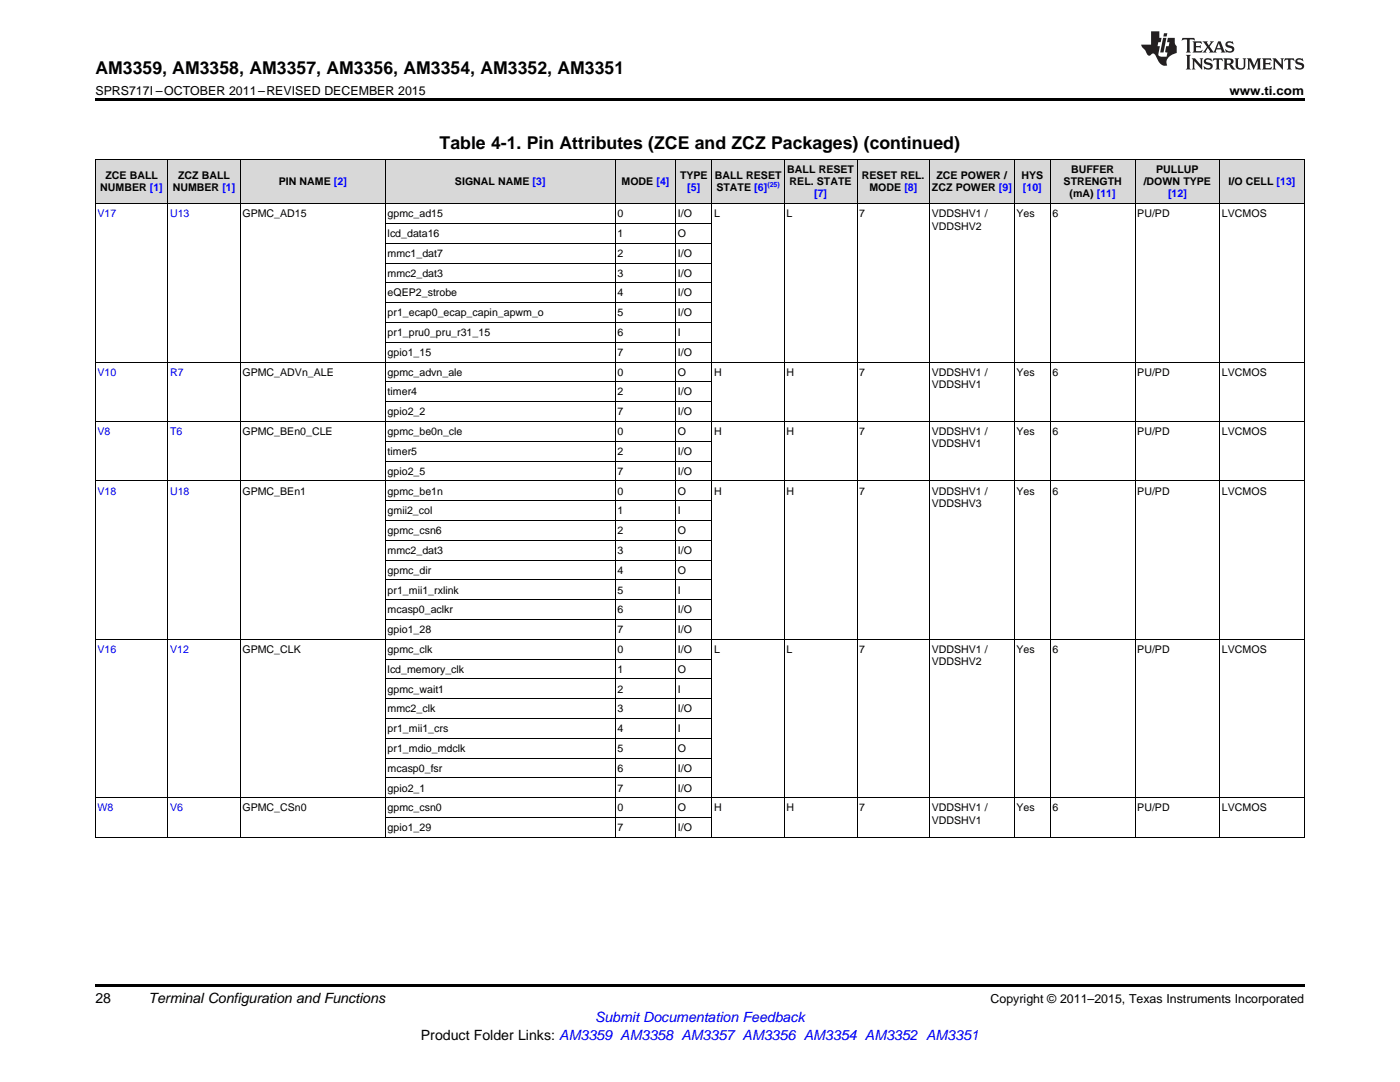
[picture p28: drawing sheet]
<svg xmlns="http://www.w3.org/2000/svg" width="279mm" height="216mm" viewBox="0 0 279 216" stroke-linecap="round" stroke-linejoin="round" font-family="sans-serif">
<defs><g id="words">
<g font-size="3.5">
<text x="19" y="14.8">AM3359, AM3358, AM3357, AM3356, AM3354, AM3352, AM3351</text>
<text x="87.7" y="29.7">Table 4-1. Pin Attributes (ZCE and ZCZ Packages) (continued)</text>
</g>
<g font-size="2.8">
<text x="19" y="200.1">28</text>
<text x="29.6" y="200.1">Terminal Configuration and Functions</text>
<text x="84" y="207.4">Product Folder Links: AM3359 AM3358 AM3357 AM3356 AM3354 AM3352 AM3351</text>
</g>
<text font-size="2.8" fill="#00f" x="118.7" y="203.9">Submit Documentation Feedback</text>
<g font-size="2.5">
<text x="19" y="19">SPRS717I –OCTOBER 2011–REVISED DECEMBER 2015</text>
<text x="245.4" y="19">www.ti.com</text>
<text x="197.7" y="200.1">Copyright © 2011–2015, Texas Instruments Incorporated</text>
</g>
<g font-size="2.1">
<text x="21" y="35.7">ZCE BALL</text>
<text x="35.5" y="35.7">ZCZ BALL</text>
<text x="135.7" y="35.7">TYPE</text>
<text x="142.7" y="35.7">BALL RESET</text>
<text x="157.1" y="34.5">BALL RESET</text>
<text x="172" y="35.7">RESET REL.</text>
<text x="186.9" y="35.7">ZCE POWER /</text>
<text x="203.8" y="35.7">HYS</text>
<text x="213.8" y="34.5">BUFFER</text>
<text x="230.8" y="34.5">PULLUP</text>
<text x="20" y="38.2">NUMBER [1]</text>
<text x="34.5" y="38.2">NUMBER [1]</text>
<text x="55.6" y="36.9">PIN NAME [2]</text>
<text x="90.8" y="36.9">SIGNAL NAME [3]</text>
<text x="124" y="36.9">MODE [4]</text>
<text x="143" y="38.2">STATE [6]</text>
<text x="157.6" y="36.9">REL. STATE</text>
<text x="173.5" y="38.2">MODE [8]</text>
<text x="186" y="38.2">ZCZ POWER [9]</text>
<text x="212.3" y="36.9">STRENGTH</text>
<text x="213.5" y="39.4">(mA) [11]</text>
<text x="228.2" y="36.9">/DOWN TYPE</text>
<text x="245.2" y="36.9">I/O CELL [13]</text>
<text x="48.4" y="43.4">GPMC_AD15</text>
<text x="77.4" y="43.4">gpmc_ad15</text>
<text x="77.4" y="47.3">lcd_data16</text>
<text x="123.2" y="43.4">0</text>
<text x="123.2" y="47.3">1</text>
<text x="135.3" y="43.4">I/O</text>
<text x="135.3" y="47.3">O</text>
<text x="142.5" y="43.4">L</text>
<text x="157" y="43.4">L</text>
<text x="171.5" y="43.4">7</text>
<text x="185.9" y="43.4">VDDSHV1 /</text>
<text x="185.9" y="45.8">VDDSHV2</text>
<text x="202.8" y="43.4">Yes</text>
<text x="210.1" y="43.4">6</text>
<text x="227" y="43.4">PU/PD</text>
<text x="243.9" y="43.4">LVCMOS</text>
<text x="77.4" y="51.3">mmc1_dat7</text>
<text x="123.2" y="51.3">2</text>
<text x="135.3" y="51.3">I/O</text>
<text x="77.4" y="55.2">mmc2_dat3</text>
<text x="77.4" y="59.2">eQEP2_strobe</text>
<text x="123.2" y="55.2">3</text>
<text x="123.2" y="59.2">4</text>
<text x="135.3" y="55.2">I/O</text>
<text x="135.3" y="59.2">I/O</text>
<text x="77.4" y="63.1">pr1_ecap0_ecap_capin_apwm_o</text>
<text x="123.2" y="63.1">5</text>
<text x="135.3" y="63.1">I/O</text>
<text x="77.4" y="67.1">pr1_pru0_pru_r31_15</text>
<text x="77.4" y="71">gpio1_15</text>
<text x="123.2" y="67.1">6</text>
<text x="123.2" y="71">7</text>
<text x="135.3" y="67.1">I</text>
<text x="135.3" y="71">I/O</text>
<text x="48.4" y="75">GPMC_ADVn_ALE</text>
<text x="77.4" y="75">gpmc_advn_ale</text>
<text x="123.2" y="75">0</text>
<text x="135.3" y="75">O</text>
<text x="142.5" y="75">H</text>
<text x="157" y="75">H</text>
<text x="171.5" y="75">7</text>
<text x="185.9" y="75">VDDSHV1 /</text>
<text x="185.9" y="77.4">VDDSHV1</text>
<text x="202.8" y="75">Yes</text>
<text x="210.1" y="75">6</text>
<text x="227" y="75">PU/PD</text>
<text x="243.9" y="75">LVCMOS</text>
<text x="77.4" y="78.9">timer4</text>
<text x="77.4" y="82.9">gpio2_2</text>
<text x="123.2" y="78.9">2</text>
<text x="123.2" y="82.9">7</text>
<text x="135.3" y="78.9">I/O</text>
<text x="135.3" y="82.9">I/O</text>
<text x="48.4" y="86.8">GPMC_BEn0_CLE</text>
<text x="77.4" y="86.8">gpmc_be0n_cle</text>
<text x="123.2" y="86.8">0</text>
<text x="135.3" y="86.8">O</text>
<text x="142.5" y="86.8">H</text>
<text x="157" y="86.8">H</text>
<text x="171.5" y="86.8">7</text>
<text x="185.9" y="86.8">VDDSHV1 /</text>
<text x="185.9" y="89.3">VDDSHV1</text>
<text x="202.8" y="86.8">Yes</text>
<text x="210.1" y="86.8">6</text>
<text x="227" y="86.8">PU/PD</text>
<text x="243.9" y="86.8">LVCMOS</text>
<text x="77.4" y="90.8">timer5</text>
<text x="77.4" y="94.7">gpio2_5</text>
<text x="123.2" y="90.8">2</text>
<text x="123.2" y="94.7">7</text>
<text x="135.3" y="90.8">I/O</text>
<text x="135.3" y="94.7">I/O</text>
<text x="48.4" y="98.7">GPMC_BEn1</text>
<text x="77.4" y="98.7">gpmc_be1n</text>
<text x="123.2" y="98.7">0</text>
<text x="135.3" y="98.7">O</text>
<text x="142.5" y="98.7">H</text>
<text x="157" y="98.7">H</text>
<text x="171.5" y="98.7">7</text>
<text x="185.9" y="98.7">VDDSHV1 /</text>
<text x="185.9" y="101.1">VDDSHV3</text>
<text x="202.8" y="98.7">Yes</text>
<text x="210.1" y="98.7">6</text>
<text x="227" y="98.7">PU/PD</text>
<text x="243.9" y="98.7">LVCMOS</text>
<text x="77.4" y="102.6">gmii2_col</text>
<text x="77.4" y="106.6">gpmc_csn6</text>
<text x="123.2" y="102.6">1</text>
<text x="123.2" y="106.6">2</text>
<text x="135.3" y="102.6">I</text>
<text x="135.3" y="106.6">O</text>
<text x="77.4" y="110.5">mmc2_dat3</text>
<text x="123.2" y="110.5">3</text>
<text x="135.3" y="110.5">I/O</text>
<text x="77.4" y="114.5">gpmc_dir</text>
<text x="77.4" y="118.4">pr1_mii1_rxlink</text>
<text x="123.2" y="114.5">4</text>
<text x="123.2" y="118.4">5</text>
<text x="135.3" y="114.5">O</text>
<text x="135.3" y="118.4">I</text>
<text x="77.4" y="122.4">mcasp0_aclkr</text>
<text x="123.2" y="122.4">6</text>
<text x="135.3" y="122.4">I/O</text>
<text x="48.4" y="130.3">GPMC_CLK</text>
<text x="77.4" y="126.3">gpio1_28</text>
<text x="77.4" y="130.3">gpmc_clk</text>
<text x="123.2" y="126.3">7</text>
<text x="123.2" y="130.3">0</text>
<text x="135.3" y="126.3">I/O</text>
<text x="135.3" y="130.3">I/O</text>
<text x="142.5" y="130.3">L</text>
<text x="157" y="130.3">L</text>
<text x="171.5" y="130.3">7</text>
<text x="185.9" y="130.3">VDDSHV1 /</text>
<text x="202.8" y="130.3">Yes</text>
<text x="210.1" y="130.3">6</text>
<text x="227" y="130.3">PU/PD</text>
<text x="243.9" y="130.3">LVCMOS</text>
<text x="77.4" y="134.2">lcd_memory_clk</text>
<text x="123.2" y="134.2">1</text>
<text x="135.3" y="134.2">O</text>
<text x="185.9" y="132.8">VDDSHV2</text>
<text x="77.4" y="138.2">gpmc_wait1</text>
<text x="77.4" y="142.1">mmc2_clk</text>
<text x="123.2" y="138.2">2</text>
<text x="123.2" y="142.1">3</text>
<text x="135.3" y="138.2">I</text>
<text x="135.3" y="142.1">I/O</text>
<text x="77.4" y="146.1">pr1_mii1_crs</text>
<text x="123.2" y="146.1">4</text>
<text x="135.3" y="146.1">I</text>
<text x="77.4" y="150">pr1_mdio_mdclk</text>
<text x="77.4" y="154">mcasp0_fsr</text>
<text x="123.2" y="150">5</text>
<text x="123.2" y="154">6</text>
<text x="135.3" y="150">O</text>
<text x="135.3" y="154">I/O</text>
<text x="48.4" y="161.9">GPMC_CSn0</text>
<text x="77.4" y="157.9">gpio2_1</text>
<text x="77.4" y="161.9">gpmc_csn0</text>
<text x="123.2" y="157.9">7</text>
<text x="123.2" y="161.9">0</text>
<text x="135.3" y="157.9">I/O</text>
<text x="135.3" y="161.9">O</text>
<text x="142.5" y="161.9">H</text>
<text x="157" y="161.9">H</text>
<text x="171.5" y="161.9">7</text>
<text x="185.9" y="161.9">VDDSHV1 /</text>
<text x="202.8" y="161.9">Yes</text>
<text x="210.1" y="161.9">6</text>
<text x="227" y="161.9">PU/PD</text>
<text x="243.9" y="161.9">LVCMOS</text>
<text x="77.4" y="165.8">gpio1_29</text>
<text x="123.2" y="165.8">7</text>
<text x="135.3" y="165.8">I/O</text>
<text x="185.9" y="164.4">VDDSHV1</text>
</g>
<g font-size="2.1" fill="#00f">
<text x="137.2" y="38.2">[5]</text>
<text x="162.5" y="39.4">[7]</text>
<text x="204.2" y="38.2">[10]</text>
<text x="233.1" y="39.4">[12]</text>
<text x="19.5" y="43.4">V17</text>
<text x="33.9" y="43.4">U13</text>
<text x="19.5" y="75">V10</text>
<text x="33.9" y="75">R7</text>
<text x="19.5" y="86.8">V8</text>
<text x="33.9" y="86.8">T6</text>
<text x="19.5" y="98.7">V18</text>
<text x="33.9" y="98.7">U18</text>
<text x="19.5" y="130.3">V16</text>
<text x="33.9" y="130.3">V12</text>
<text x="19.5" y="161.9">W8</text>
<text x="33.9" y="161.9">V6</text>
</g>
<text font-size="1.4" fill="#00f" x="153.1" y="37.3">(25)</text>
</g></defs>
<g fill="#d8d8d8">
<path d="M19 31.8h14.5v8.9h-14.5z"/>
<path d="M33.5 31.8h14.5v8.9h-14.5z"/>
<path d="M48 31.8h28.9v8.9h-28.9z"/>
<path d="M76.9 31.8h45.9v8.9h-45.9z"/>
<path d="M122.8 31.8h12.1v8.9h-12.1z"/>
<path d="M134.9 31.8h7.2v8.9h-7.2z"/>
<path d="M142.1 31.8h14.5v8.9h-14.5z"/>
<path d="M156.6 31.8h14.5v8.9h-14.5z"/>
<path d="M171.1 31.8h14.4v8.9h-14.4z"/>
<path d="M185.5 31.8h16.9v8.9h-16.9z"/>
<path d="M202.4 31.8h7.3v8.9h-7.3z"/>
<path d="M209.7 31.8h16.9v8.9h-16.9z"/>
<path d="M226.6 31.8h16.9v8.9h-16.9z"/>
<path d="M243.5 31.8h16.8v8.9h-16.8z"/>
</g>
<path d="M19 19.5h241.3v.5h-241.3zM19 196.3h241.3v.5h-241.3z" fill="#000"/>
<g fill="none" stroke="#000" stroke-width=".2">
<path d="M33.5 31.8v135.3M48 31.8v135.3M76.9 31.8v135.3M122.8 31.8v135.3M134.8 31.8v135.3M142.1 31.8v135.3M156.5 31.8v135.3M171 31.8v135.3M185.5 31.8v135.3M202.4 31.8v135.3M209.6 31.8v135.3M226.5 31.8v135.3"/>
<path d="M243.4 31.8v135.3M260.3 31.8h-241.2l-.1 135.3h241.3v-135.3M19 40.7h241.3M76.9 56.5h65.2M76.9 52.5h65.2M76.9 48.6h65.2M76.9 44.6h65.2M19 72.3h241.3M76.9 76.2h65.2M76.9 68.3h65.2M76.9 64.4h65.2M76.9 60.4h65.2"/>
<path d="M19 96h241.3M19 84.1h241.3M76.9 99.9h65.2M76.9 92h65.2M76.9 88.1h65.2M76.9 80.2h65.2M76.9 119.7h65.2M76.9 115.7h65.2M76.9 111.8h65.2M76.9 107.8h65.2M76.9 103.9h65.2M19 127.6h241.3"/>
<path d="M76.9 139.4h65.2M76.9 135.5h65.2M76.9 131.5h65.2M76.9 123.6h65.2M19 159.2h241.3M76.9 155.2h65.2M76.9 151.3h65.2M76.9 147.3h65.2M76.9 143.4h65.2M76.9 163.1h65.2"/>
</g>
<g fill="#231f20">
<path d="M236 7.6l-.1 .5 .4-.2h.6v.1v2.1l-.2 .4h.9l-.2-.4v-2.1l.1-.1h.5l.5 .2-.2-.5zM238 8.3l.2 .3v1.5l-.2 .4h1.8l.2-.6a1.04 1.04 0 0 1-1.3 .2v-.7h.6l.3 .2v-.6l-.3 .2h-.6v-.6l.8-.1 .4 .3-.2-.5zM240 8.3l.9 1.1-.9 1.1h.8l-.2-.2 .4-.7 .5 .7-.2 .2h1.5l-.2-.2 .2-.4h.9l.1 .4-.2 .2h1l-.3-.3-.7-1.9h-.5l-.9 2-.8-1 .9-1h-.8l.1 .3-.4 .5-.3-.6 .1-.2zM243.2 8.6l.4 1h-.7zM244.8 8.4a.63 .63 0 0 0-.2 .7 .63 .63 0 0 0 .6 .4l.6 .2 .1 .2a.75 .75 0 0 1-.7 .4 .75 .75 0 0 1-.6-.5l.1 .7 .1-.1a1.11 1.11 0 0 0 1.5-.6 1.13 1.13 0 0 0-1.2-.8l-.1-.4a1.04 1.04 0 0 1 1.2 .2l-.2-.5-.2 .1-.4-.2zM236.7 10.9l.2 .4v2.2l-.2 .4h1l-.3-.4v-2.2l.3-.4zM237.8 11.6l.3 .4v1.5l-.3 .4h.8l-.2-.4v-1.3l1.5 1.7v-1.9l.2-.4h-.7l.2 .4v.9l-1.1-1.3zM240.5 11.8a.62 .62 0 0 0-.2 .7 .62 .62 0 0 0 .6 .4l.6 .1 .1 .3a.76 .76 0 0 1-.7 .3 .76 .76 0 0 1-.7-.4l.2 .7 .1-.1a1.11 1.11 0 0 0 1.5-.6 1.13 1.13 0 0 0-1.2-.8l-.1-.4a1.04 1.04 0 0 1 1.2 .2l-.2-.6-.2 .1-.5-.1zM242.2 11.6l-.2 .6a.61 .61 0 0 1 .8-.3v1.6l-.2 .4h.9l-.2-.4v-1.6a.63 .63 0 0 1 .7 .3l-.1-.6zM244.1 11.6l.3 .4v1.5l-.3 .4h1l-.2-.2-.1-.8 .6 .2a.76 .76 0 0 0 1.2 .7l-1-1a.58 .58 0 0 0 .6-.5 .58 .58 0 0 0-.5-.6zM244.9 11.9h.1a.45 .45 0 0 1 .5 .1 .45 .45 0 0 1 .1 .5l-.8 .2zM246.4 11.6l.2 .2a2.17 2.17 0 0 0 .3 1.9 .99 .99 0 0 0 1.6-.6v-1.1l.2-.4h-.7l.2 .2a1.92 1.92 0 0 1-.2 1.8 .6 .6 0 0 1-.9-.5v-1.1l.2-.4zM248.9 11.6l.2 .4v1.5l-.2 .4h.7l-.2-.4v-1.4l.8 1.8 .8-1.8v1.4l-.2 .4h.9l-.2-.4v-1.5l.2-.4h-.8l-.6 1.5-.6-1.5zM251.9 11.6l.2 .4v1.5l-.2 .4h1.8l.1-.6a1.04 1.04 0 0 1-1.2 .1v-.6h.5l.4 .2v-.6l-.4 .2h-.5v-.7h.8l.3 .3-.1-.6zM254 11.6l.2 .4v1.5l-.2 .4h.7l-.2-.4v-1.3l1.5 1.7v-1.9l.2-.4h-.7l.2 .4v.9l-1.1-1.3zM256.4 11.6l-.1 .6a.61 .61 0 0 1 .7-.3l.1 1.6-.3 .4h1l-.3-.4 .1-1.6a.63 .63 0 0 1 .7 .3l-.1-.6zM258.7 11.8a.62 .62 0 0 0-.2 .7 .62 .62 0 0 0 .6 .4l.6 .1 .1 .3a.76 .76 0 0 1-.7 .3 .76 .76 0 0 1-.6-.4l.1 .7 .1-.1a1.11 1.11 0 0 0 1.6-.6 1.13 1.13 0 0 0-1.3-.8l-.1-.4a1.04 1.04 0 0 1 1.2 .2l-.1-.6-.2 .1-.5-.1z"/>
<path d="M229.7 6.3v2.6h-1.9v.4l.8 .9a.91 .91 0 0 0 1 .8 .56 .56 0 0 1 .5-.3 .56 .56 0 0 1 .5 .3l.4 .8a1.53 1.53 0 0 0 1.9 1.2 1.54 1.54 0 0 1 1-2.1l.9-.3v-1.4a1.52 1.52 0 0 1-.4-1.6h-1.3l-.2 .8h.5l-.2 .8h-.5l-.1 1v.2l.4 .1-.2 .8a1.93 1.93 0 0 1-1.6-.3l.3-1.8h-.5l.2-.8h.4l.2-.8h-.4v-1.3zM232.1 7.6l-.6 2.9h.7l.6-2.9zM232.3 6.6l-.1 .7h.6l.2-.7z"/>
</g>
<use href="#words"/>
</svg>
